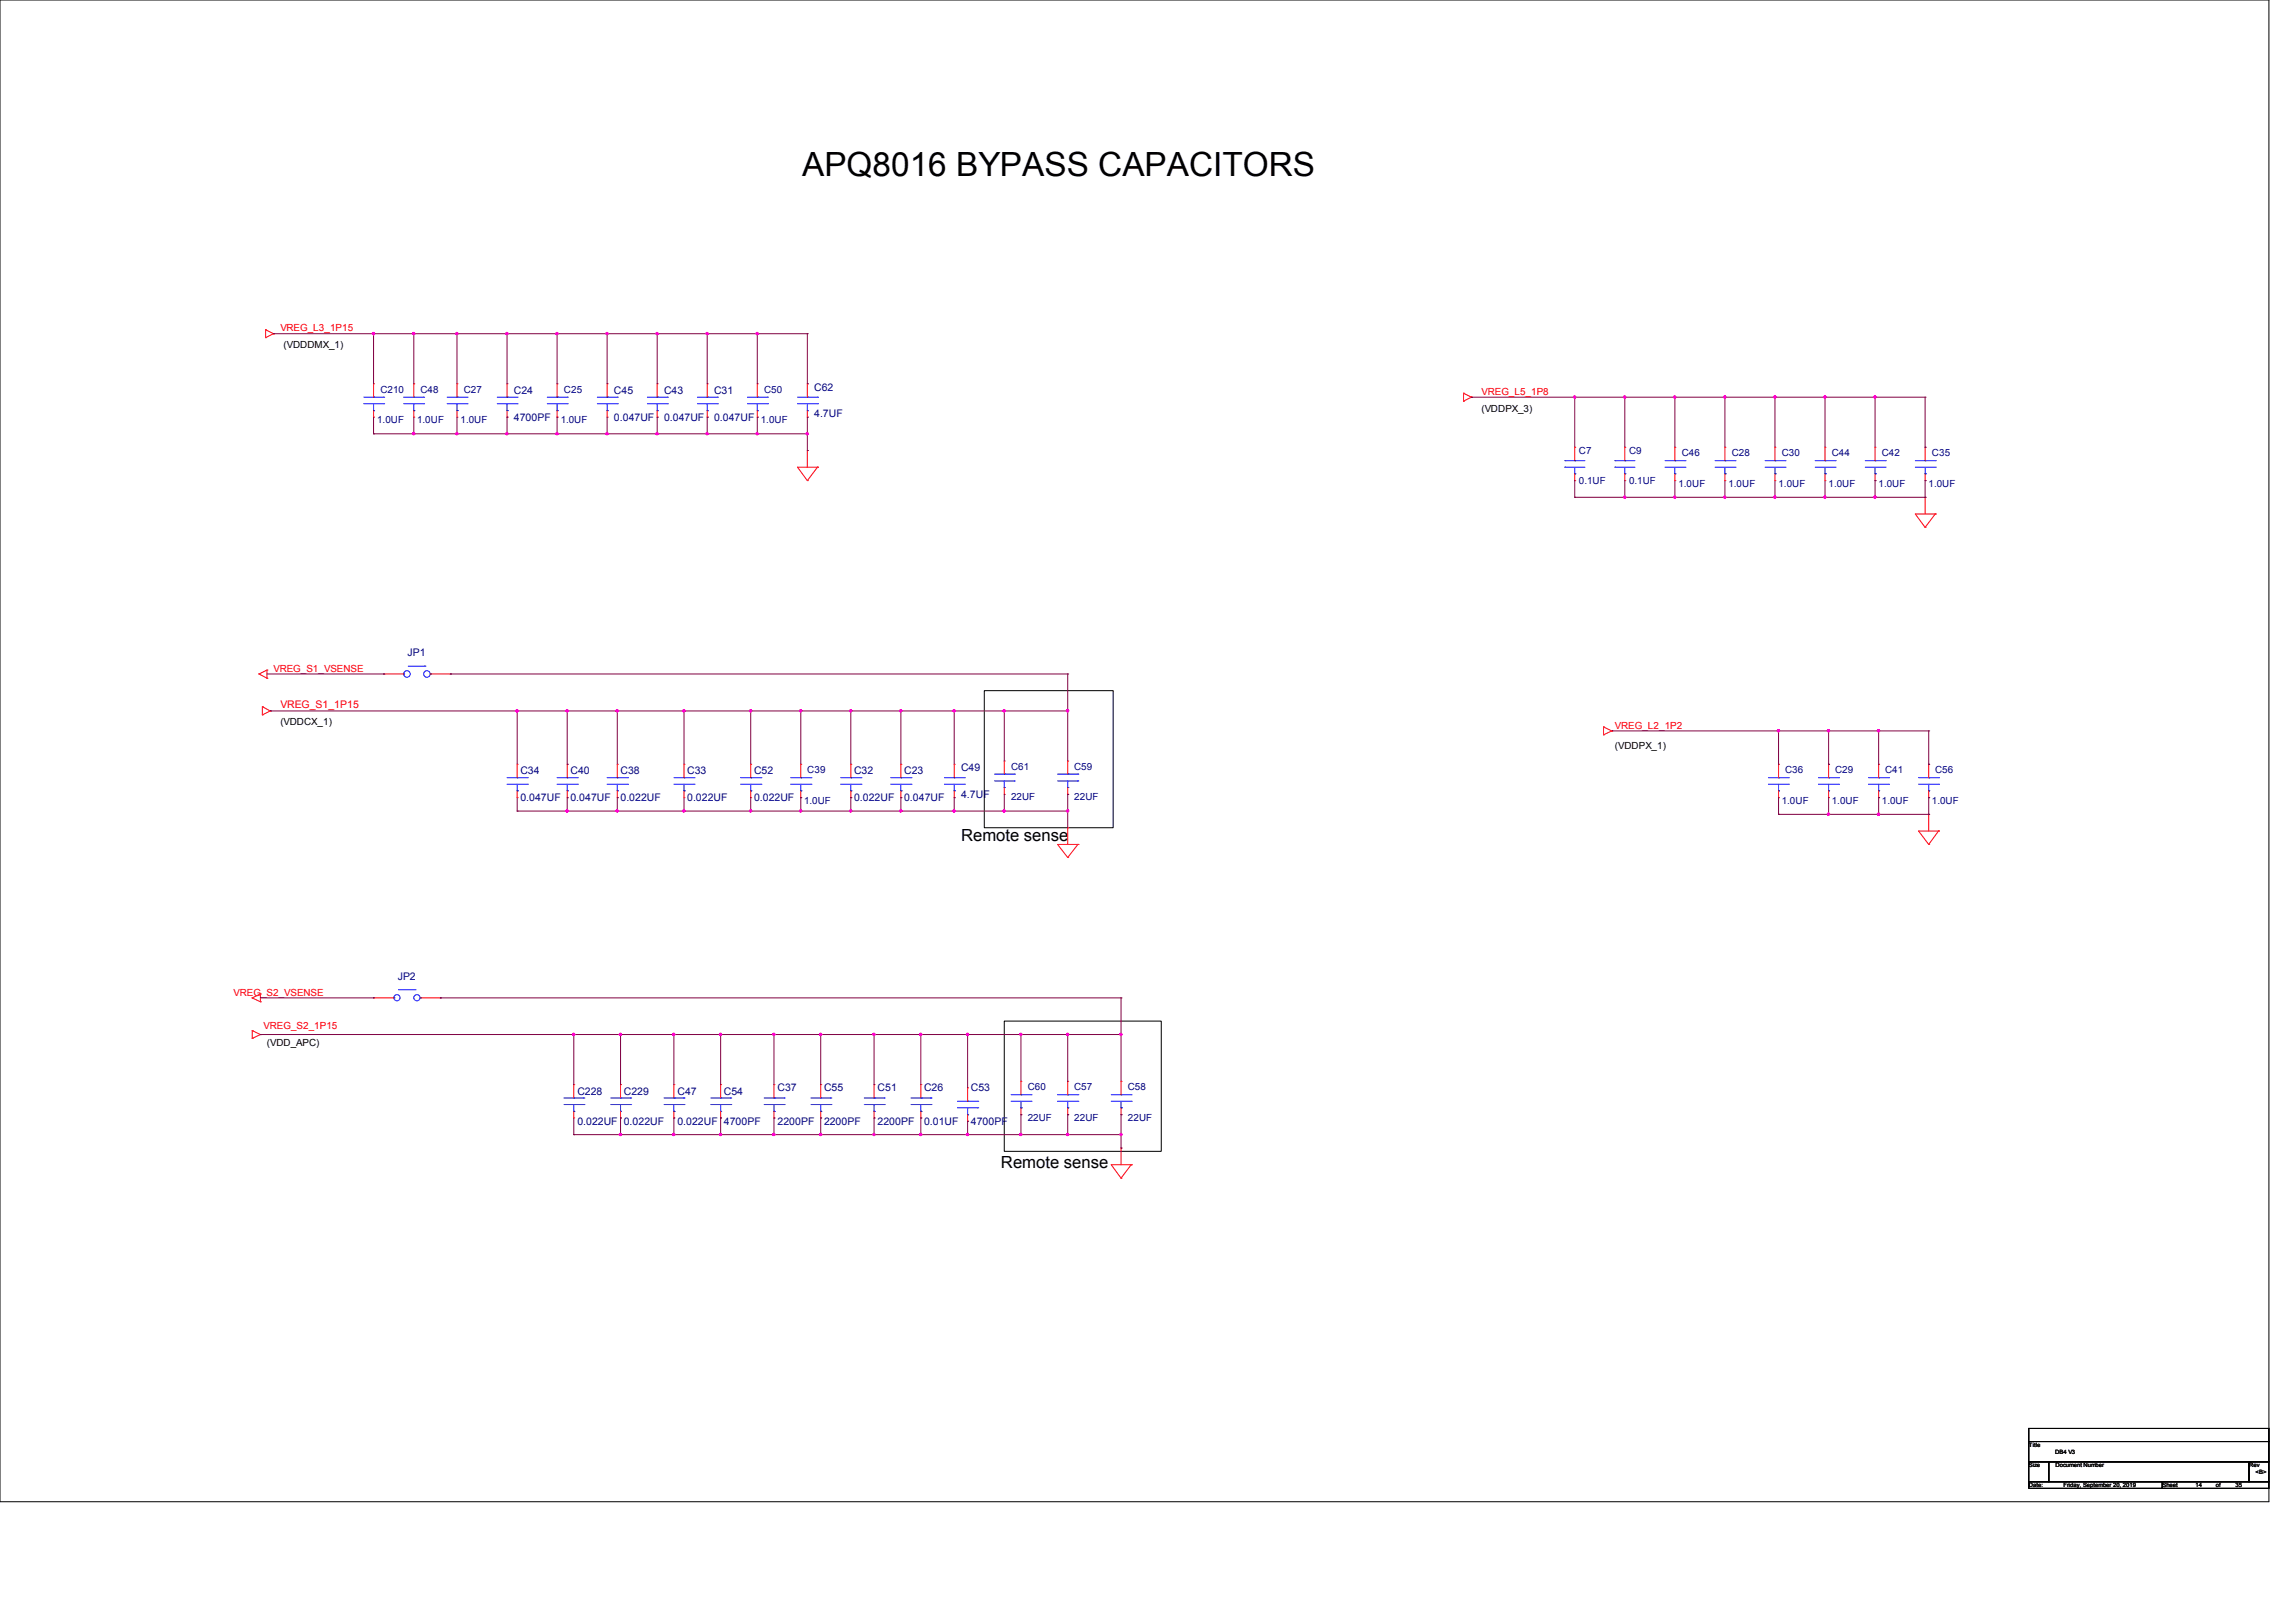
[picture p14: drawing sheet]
<svg xmlns="http://www.w3.org/2000/svg" width="297mm" height="210mm" viewBox="0 0 297 210" stroke-linecap="round" stroke-linejoin="round" font-family="sans-serif">
<defs><g id="words">
<text font-size="4.3" x="103.8" y="22.7">APQ8016 BYPASS CAPACITORS</text>
<g font-size="2.2">
<text x="124.4" y="108.8">Remote sense</text>
<text x="129.5" y="151.1">Remote sense</text>
</g>
<g font-size="1.4" fill="#000080">
<text x="66.5" y="51">C24</text>
<text x="79.5" y="51">C45</text>
<text x="85.9" y="51">C43</text>
<text x="92.4" y="51">C31</text>
<text x="105.4" y="50.5">C62</text>
<text x="105.4" y="54">4.7UF</text>
<text x="66.5" y="54.4">4700PF</text>
<text x="79.5" y="54.4">0.047UF</text>
<text x="85.9" y="54.4">0.047UF</text>
<text x="92.4" y="54.4">0.047UF</text>
<text x="52.7" y="84.9">JP1</text>
<text x="67.4" y="100.2">C34</text>
<text x="73.8" y="100.2">C40</text>
<text x="80.3" y="100.2">C38</text>
<text x="88.9" y="100.2">C33</text>
<text x="97.6" y="100.2">C52</text>
<text x="110.5" y="100.2">C32</text>
<text x="117" y="100.2">C23</text>
<text x="124.4" y="99.8">C49</text>
<text x="67.4" y="103.6">0.047UF</text>
<text x="73.8" y="103.6">0.047UF</text>
<text x="80.3" y="103.6">0.022UF</text>
<text x="88.9" y="103.6">0.022UF</text>
<text x="97.6" y="103.6">0.022UF</text>
<text x="110.5" y="103.6">0.022UF</text>
<text x="117" y="103.6">0.047UF</text>
<text x="124.4" y="103.2">4.7UF</text>
<text x="51.5" y="126.8">JP2</text>
<text x="74.7" y="141.6">C228</text>
<text x="80.7" y="141.6">C229</text>
<text x="87.7" y="141.6">C47</text>
<text x="93.7" y="141.6">C54</text>
<text x="100.6" y="141.2">C37</text>
<text x="106.6" y="141.2">C55</text>
<text x="113.6" y="141.2">C51</text>
<text x="119.6" y="141.2">C26</text>
<text x="125.6" y="141.2">C53</text>
<text x="74.7" y="145.5">0.022UF</text>
<text x="80.7" y="145.5">0.022UF</text>
<text x="87.7" y="145.5">0.022UF</text>
<text x="93.7" y="145.5">4700PF</text>
<text x="100.6" y="145.5">2200PF</text>
<text x="106.6" y="145.5">2200PF</text>
<text x="113.6" y="145.5">2200PF</text>
<text x="119.6" y="145.5">0.01UF</text>
<text x="125.6" y="145.5">4700PF</text>
</g>
<text font-size="1.4" fill="#f00" x="36.3" y="91.7">VREG_S1_1P15</text>
<g font-size="1.3" fill="#f00">
<text x="36.3" y="42.9">VREG_L3_1P15</text>
<text x="191.7" y="51.1">VREG_L5_1P8</text>
<text x="35.4" y="87">VREG_S1_VSENSE</text>
<text x="209" y="94.3">VREG_L2_1P2</text>
<text x="30.2" y="128.8">VREG_S2_VSENSE</text>
<text x="34.1" y="133.1">VREG_S2_1P15</text>
</g>
<g font-size="1.3">
<text x="36.7" y="45">(VDDDMX_1)</text>
<text x="191.7" y="53.3">(VDDPX_3)</text>
<text x="36.3" y="93.9">(VDDCX_1)</text>
<text x="209" y="96.9">(VDDPX_1)</text>
<text x="34.5" y="135.3">(VDD_APC)</text>
</g>
<g font-size="1.3" fill="#000080">
<text x="49.2" y="50.8">C210</text>
<text x="54.4" y="50.8">C48</text>
<text x="60" y="50.8">C27</text>
<text x="73" y="50.8">C25</text>
<text x="98.9" y="50.8">C50</text>
<text x="48.8" y="54.7">1.0UF</text>
<text x="54" y="54.7">1.0UF</text>
<text x="59.6" y="54.7">1.0UF</text>
<text x="72.6" y="54.7">1.0UF</text>
<text x="98.5" y="54.7">1.0UF</text>
<text x="204.3" y="58.8">C7</text>
<text x="210.8" y="58.8">C9</text>
<text x="217.6" y="59.1">C46</text>
<text x="224.1" y="59.1">C28</text>
<text x="230.6" y="59.1">C30</text>
<text x="237.1" y="59.1">C44</text>
<text x="243.5" y="59.1">C42</text>
<text x="250" y="59.1">C35</text>
<text x="204.3" y="62.7">0.1UF</text>
<text x="210.8" y="62.7">0.1UF</text>
<text x="217.2" y="62.9">1.0UF</text>
<text x="223.7" y="62.9">1.0UF</text>
<text x="230.2" y="62.9">1.0UF</text>
<text x="236.6" y="62.9">1.0UF</text>
<text x="243.1" y="62.9">1.0UF</text>
<text x="249.6" y="62.9">1.0UF</text>
<text x="104.5" y="100.1">C39</text>
<text x="130.8" y="99.7">C61</text>
<text x="139" y="99.7">C59</text>
<text x="231" y="100.1">C36</text>
<text x="237.5" y="100.1">C29</text>
<text x="244" y="100.1">C41</text>
<text x="250.4" y="100.1">C56</text>
<text x="104.1" y="104">1.0UF</text>
<text x="130.8" y="103.5">22UF</text>
<text x="139" y="103.5">22UF</text>
<text x="230.6" y="104">1.0UF</text>
<text x="237.1" y="104">1.0UF</text>
<text x="243.5" y="104">1.0UF</text>
<text x="250" y="104">1.0UF</text>
<text x="133" y="141.1">C60</text>
<text x="139" y="141.1">C57</text>
<text x="146" y="141.1">C58</text>
<text x="133" y="145">22UF</text>
<text x="139" y="145">22UF</text>
<text x="146" y="145">22UF</text>
</g>
<g font-size=".8">
<text x="262.6" y="187.2">Title</text>
<text x="262.6" y="189.9">Size</text>
<text x="266" y="188.1">DB4 V3</text>
<text x="266" y="189.9">Document Number</text>
<text x="291.1" y="189.9">Rev</text>
<text x="291.9" y="190.7">&lt;B&gt;</text>
<text x="262.6" y="192.4">Date:</text>
<text x="267" y="192.4">Friday, September 20, 2019</text>
<text x="279.8" y="192.4">Sheet</text>
<text x="284.1" y="192.4">14</text>
<text x="286.7" y="192.4">of</text>
<text x="289.3" y="192.4">35</text>
</g>
</g></defs>
<path d="M0 0h293.6v194.3h-293.6zM127.4 89.4h16.7v17.7h-16.7zM130 132.1h20.3v16.9h-20.3zM262.6 184.8h31v1.7h-31zM262.6 186.5h31v2.6h-31zM262.6 189.1h2.5v2.6h-2.5zM262.6 191.7h17.2v.9h-17.2zM265.1 189.1h25.9v2.6h-25.9zM279.8 191.7h13.8v.9h-13.8zM291 189.1h2.6v2.6h-2.6z" fill="none" stroke="#000" stroke-width=".13"/>
<g fill="none" stroke="#f00" stroke-width=".13">
<path d="M34.4 42.7h.1M34.4 43.7h.1M34.4 42.7l1 .5M34.4 42.7v1M35.4 43.2h.1M35.4 43.2l-1 .5M48.3 49.7h.1M48.3 54h.1M48.3 49.7v1.7M48.3 53.1v.9M53.6 49.7h.1M53.6 54h.1"/>
<path d="M53.6 49.7v1.7M53.6 53.1v.9M59.1 49.7h.1M59.1 54h.1M59.1 49.7v1.7M59.1 53.1v.9M65.6 49.7h.1M65.6 54h.1M65.6 49.7v1.7M65.6 53.1v.9M72.1 49.7h.1M72.1 54h.1"/>
<path d="M72.1 49.7v1.7M72.1 53.1v.9M78.6 49.7h.1M78.6 54h.1M78.6 49.7v1.7M78.6 53.1v.9M85 49.7h.1M85 54h.1M85 49.7v1.7M85 53.1v.9M91.5 49.7h.1M91.5 54h.1"/>
<path d="M91.5 49.7v1.7M91.5 53.1v.9M98 49.7h.1M98 54h.1M98 49.7v1.7M98 53.1v.9M104.5 58.3h.1M104.5 49.7h.1M104.5 54h.1M104.5 49.7v1.7M104.5 53.1v.9M104.5 58.3v2.2"/>
<path d="M189.4 50.9h.1M189.4 51.9h.1M189.4 50.9l1 .5M189.4 50.9v1M190.4 51.4h.1M190.4 51.4l-1 .5M203.8 57.9h.1M203.8 57.9v1.7M210.3 57.9h.1M210.3 57.9v1.7M216.7 57.9h.1M216.7 57.9v1.7"/>
<path d="M223.2 57.9h.1M223.2 57.9v1.7M229.7 57.9h.1M229.7 57.9v1.7M236.2 57.9h.1M236.2 57.9v1.7M242.7 57.9h.1M242.7 57.9v1.7M249.1 57.9h.1M249.1 57.9v1.7M104.5 62.2h.1M105.8 60.5h.1"/>
<path d="M105.8 60.5h-2.6l1.3 1.7M105.8 60.5l-1.3 1.7M203.8 62.2h.1M203.8 61.3v.9M210.3 62.2h.1M210.3 61.3v.9M216.7 62.2h.1M216.7 61.3v.9M223.2 62.2h.1M223.2 61.3v.9M229.7 62.2h.1M229.7 61.3v.9"/>
<path d="M236.2 62.2h.1M236.2 61.3v.9M242.7 62.2h.1M242.7 61.3v.9M249.1 64.3h.1M249.1 68.2h.1M249.1 62.2h.1M249.1 61.3v.9M249.1 64.3v2.2M250.4 66.5h.1M250.4 66.5h-2.5l1.2 1.7M250.4 66.5l-1.3 1.7"/>
<path d="M33.5 87.2h.1M33.5 87.2l1 .6M34 91.4h.1M34 92.5h.1M34 91.4l1 .6M34 91.4v1.1M34.5 86.7h.1M34.5 87.8h.1M34.5 86.7l-1 .5M34.5 86.7v1.1M35 92h.1M35 92l-1 .5"/>
<path d="M49.7 87.2h.1M49.7 87.2h2.5M55.7 87.2h2.6M58.3 87.2h.1M66.9 98.9h.1M66.9 98.9v1.7M73.4 98.9h.1M73.4 98.9v1.7M79.9 98.9h.1M79.9 98.9v1.7M88.5 98.9h.1M88.5 98.9v1.7"/>
<path d="M97.2 98.9h.1M97.2 98.9v1.7M103.6 98.9h.1M103.6 98.9v1.7M110.1 98.9h.1M110.1 98.9v1.7M116.6 98.9h.1M116.6 98.9v1.7M123.5 98.9h.1M123.5 98.9v1.7M130 98.5h.1M130 98.5v1.7"/>
<path d="M138.2 98.5h.1M138.2 98.5v1.7M207.5 94.1h.1M207.5 95.1h.1M207.5 94.1l1.1 .5M207.5 94.1v1M208.6 94.6h.1M208.6 94.6l-1.1 .5M230.2 98.9h.1M230.2 98.9v1.7M236.6 98.9h.1M236.6 98.9v1.7"/>
<path d="M243.1 98.9h.1M243.1 98.9v1.7M249.6 98.9h.1M249.6 98.9v1.7M66.9 103.2h.1M66.9 102.3v.9M73.4 103.2h.1M73.4 102.3v.9M79.9 103.2h.1M79.9 102.3v.9M88.5 103.2h.1M88.5 102.3v.9"/>
<path d="M97.2 103.2h.1M97.2 102.3v.9M103.6 103.2h.1M103.6 102.3v.9M110.1 103.2h.1M110.1 102.3v.9M116.6 103.2h.1M116.6 102.3v.9M123.5 103.2h.1M123.5 102.3v.9M130 102.8h.1M130 101.9v.9"/>
<path d="M138.2 107.1h.1M138.2 111h.1M138.2 102.8h.1M138.2 101.9v.9M138.2 107.1v2.2M139.5 109.3h.1M139.5 109.3h-2.6l1.3 1.7M139.5 109.3l-1.3 1.7M230.2 103.2h.1M230.2 102.3v.9M236.6 103.2h.1M236.6 102.3v.9"/>
<path d="M243.1 103.2h.1M243.1 102.3v.9M249.6 105.4h.1M249.6 109.3h.1M249.6 103.2h.1M249.6 102.3v.9M249.6 105.4v2.1M250.9 107.5h.1M250.9 107.5h-2.6l1.3 1.8M250.9 107.5l-1.3 1.8M32.6 129.1h.1M32.6 133.3h.1"/>
<path d="M32.6 134.4h.1M32.6 129.1l1.1 .5M32.6 133.3l1.1 .6M32.6 133.3v1.1M33.7 128.6h.1M33.7 129.6h.1M33.7 133.9h.1M33.7 128.6l-1.1 .5M33.7 128.6v1M33.7 133.9l-1.1 .5M48.3 129.1h.1M48.3 129.1h2.7"/>
<path d="M54.4 129.1h2.6M57 129.1h.1M132.1 139.9h.1M132.1 139.9v1.7M138.2 139.9h.1M138.2 139.9v1.7M145.1 139.9h.1M145.1 139.9v1.7M74.3 140.3h.1M74.3 144.7h.1M74.3 140.3v1.8M74.3 143.8v.9"/>
<path d="M80.3 140.3h.1M80.3 144.7h.1M80.3 140.3v1.8M80.3 143.8v.9M87.2 140.3h.1M87.2 144.7h.1M87.2 140.3v1.8M87.2 143.8v.9M93.3 140.3h.1M93.3 144.7h.1M93.3 140.3v1.8M93.3 143.8v.9"/>
<path d="M100.2 140.3h.1M100.2 144.7h.1M100.2 140.3v1.8M100.2 143.8v.9M106.2 140.3h.1M106.2 144.7h.1M106.2 140.3v1.8M106.2 143.8v.9M113.1 140.3h.1M113.1 144.7h.1M113.1 140.3v1.8M113.1 143.8v.9"/>
<path d="M119.2 140.3h.1M119.2 144.7h.1M119.2 140.3v1.8M119.2 143.8v.9M125.2 140.8h.1M125.2 145.1h.1M125.2 140.8v1.7M125.2 144.2v.9M132.1 144.2h.1M132.1 143.3v.9M138.2 144.2h.1M138.2 143.3v.9"/>
<path d="M145.1 148.5h.1M145.1 152.4h.1M145.1 144.2h.1M145.1 143.3v.9M145.1 148.5v2.2M146.4 150.7h.1M146.4 150.7h-2.6l1.3 1.7M146.4 150.7l-1.3 1.7"/>
</g>
<g fill="none" stroke="#00f" stroke-width=".13">
<path d="M47.1 51.4h2.6M47.1 52.2h2.6M48.3 51.4h.1M48.3 53.1h.1M48.3 52.2v.9M49.7 51.4h.1M49.7 52.2h.1M52.2 51.4h2.6M52.2 52.2h2.6M53.6 51.4h.1M53.6 53.1h.1M53.6 52.2v.9"/>
<path d="M54.8 51.4h.1M54.8 52.2h.1M57.9 51.4h2.6M57.9 52.2h2.6M59.1 51.4h.1M59.1 53.1h.1M59.1 52.2v.9M60.5 51.4h.1M60.5 52.2h.1M64.3 51.4h2.6M64.3 52.2h2.6M65.6 51.4h.1"/>
<path d="M65.6 53.1h.1M65.6 52.2v.9M66.9 51.4h.1M66.9 52.2h.1M70.8 51.4h2.6M70.8 52.2h2.6M72.1 51.4h.1M72.1 53.1h.1M72.1 52.2v.9M73.4 51.4h.1M73.4 52.2h.1M77.3 51.4h2.6"/>
<path d="M77.3 52.2h2.6M78.6 51.4h.1M78.6 53.1h.1M78.6 52.2v.9M79.9 51.4h.1M79.9 52.2h.1M83.8 51.4h2.6M83.8 52.2h2.6M85 51.4h.1M85 53.1h.1M85 52.2v.9M86.4 51.4h.1"/>
<path d="M86.4 52.2h.1M90.3 51.4h2.5M90.3 52.2h2.5M91.5 51.4h.1M91.5 53.1h.1M91.5 52.2v.9M92.8 51.4h.1M92.8 52.2h.1M96.7 51.4h2.6M96.7 52.2h2.6M98 51.4h.1M98 53.1h.1"/>
<path d="M98 52.2v.9M99.3 51.4h.1M99.3 52.2h.1M103.2 51.4h2.6M103.2 52.2h2.6M104.5 51.4h.1M104.5 53.1h.1M104.5 52.2v.9M105.8 51.4h.1M105.8 52.2h.1M202.5 59.6h.1M202.5 59.6h2.6"/>
<path d="M203.8 59.6h.1M209 59.6h.1M209 59.6h2.6M210.3 59.6h.1M215.5 59.6h2.6M216.7 59.6h.1M218.1 59.6h.1M222 59.6h2.5M223.2 59.6h.1M224.5 59.6h.1M228.4 59.6h2.6M229.7 59.6h.1"/>
<path d="M231 59.6h.1M234.9 59.6h2.6M236.2 59.6h.1M237.5 59.6h.1M241.4 59.6h2.6M242.7 59.6h.1M244 59.6h.1M247.9 59.6h2.5M249.1 59.6h.1M250.4 59.6h.1M202.5 60.5h.1M202.5 60.5h2.6"/>
<path d="M203.8 61.3h.1M203.8 60.5v.8M209 60.5h.1M209 60.5h2.6M210.3 61.3h.1M210.3 60.5v.8M215.5 60.5h2.6M216.7 61.3h.1M216.7 60.5v.8M218.1 60.5h.1M222 60.5h2.5M223.2 61.3h.1"/>
<path d="M223.2 60.5v.8M224.5 60.5h.1M228.4 60.5h2.6M229.7 61.3h.1M229.7 60.5v.8M231 60.5h.1M234.9 60.5h2.6M236.2 61.3h.1M236.2 60.5v.8M237.5 60.5h.1M241.4 60.5h2.6M242.7 61.3h.1"/>
<path d="M242.7 60.5v.8M244 60.5h.1M247.9 60.5h2.5M249.1 61.3h.1M249.1 60.5v.8M250.4 60.5h.1M52.2 87.2h.1M52.8 86.2h2.2M55 86.2h.1M55.7 87.2h.1M65.6 100.6h2.6M65.6 101.5h2.6"/>
<path d="M66.9 100.6h.1M66.9 102.3h.1M66.9 101.5v.8M68.2 100.6h.1M68.2 101.5h.1M72.1 100.6h2.6M72.1 101.5h2.6M73.4 100.6h.1M73.4 102.3h.1M73.4 101.5v.8M74.7 100.6h.1M74.7 101.5h.1"/>
<path d="M78.6 100.6h2.6M78.6 101.5h2.6M79.9 100.6h.1M79.9 102.3h.1M79.9 101.5v.8M81.2 100.6h.1M81.2 101.5h.1M87.2 100.6h2.6M87.2 101.5h2.6M88.5 100.6h.1M88.5 102.3h.1M88.5 101.5v.8"/>
<path d="M89.8 100.6h.1M89.8 101.5h.1M95.8 100.6h2.7M95.8 101.5h2.7M97.2 100.6h.1M97.2 102.3h.1M97.2 101.5v.8M98.5 100.6h.1M98.5 101.5h.1M102.3 100.6h2.6M102.3 101.5h2.6M103.6 100.6h.1"/>
<path d="M103.6 102.3h.1M103.6 101.5v.8M104.9 100.6h.1M104.9 101.5h.1M108.8 100.6h2.6M108.8 101.5h2.6M110.1 100.6h.1M110.1 102.3h.1M110.1 101.5v.8M111.4 100.6h.1M111.4 101.5h.1M115.3 100.6h2.6"/>
<path d="M115.3 101.5h2.6M116.6 100.6h.1M116.6 102.3h.1M116.6 101.5v.8M117.9 100.6h.1M117.9 101.5h.1M122.2 100.6h2.6M122.2 101.5h2.6M123.5 100.6h.1M123.5 102.3h.1M123.5 101.5v.8M124.8 100.6h.1"/>
<path d="M124.8 101.5h.1M128.7 100.2h2.6M128.7 101h2.6M130 100.2h.1M130 101.9h.1M130 101v.9M131.3 100.2h.1M131.3 101h.1M136.9 100.2h2.6M136.9 101h2.6M138.2 100.2h.1M138.2 101.9h.1"/>
<path d="M138.2 101v.9M139.5 100.2h.1M139.5 101h.1M228.9 100.6h2.5M228.9 101.5h2.5M230.2 100.6h.1M230.2 102.3h.1M230.2 101.5v.8M231.4 100.6h.1M231.4 101.5h.1M235.3 100.6h2.6M235.3 101.5h2.6"/>
<path d="M236.6 100.6h.1M236.6 102.3h.1M236.6 101.5v.8M237.9 100.6h.1M237.9 101.5h.1M241.8 100.6h2.6M241.8 101.5h2.6M243.1 100.6h.1M243.1 102.3h.1M243.1 101.5v.8M244.4 100.6h.1M244.4 101.5h.1"/>
<path d="M248.3 100.6h2.6M248.3 101.5h2.6M249.6 100.6h.1M249.6 102.3h.1M249.6 101.5v.8M250.9 100.6h.1M250.9 101.5h.1M51 129.1h.1M51.6 128.1h2.1M53.7 128.1h.1M54.4 129.1h.1M73 142.1h2.6"/>
<path d="M73 142.9h2.6M74.3 142.1h.1M74.3 143.8h.1M74.3 142.9v.9M75.6 142.1h.1M75.6 142.9h.1M79 142.1h2.6M79 142.9h2.6M80.3 142.1h.1M80.3 143.8h.1M80.3 142.9v.9M81.6 142.1h.1"/>
<path d="M81.6 142.9h.1M85.9 142.1h2.6M85.9 142.9h2.6M87.2 142.1h.1M87.2 143.8h.1M87.2 142.9v.9M88.5 142.1h.1M88.5 142.9h.1M92 142.1h2.6M92 142.9h2.6M93.3 142.1h.1M93.3 143.8h.1"/>
<path d="M93.3 142.9v.9M94.6 142.1h.1M94.6 142.9h.1M98.9 142.1h2.6M98.9 142.9h2.6M100.2 142.1h.1M100.2 143.8h.1M100.2 142.9v.9M101.5 142.1h.1M101.5 142.9h.1M104.9 142.1h2.6M104.9 142.9h2.6"/>
<path d="M106.2 142.1h.1M106.2 143.8h.1M106.2 142.9v.9M107.5 142.1h.1M107.5 142.9h.1M111.8 142.1h2.6M111.8 142.9h2.6M113.1 142.1h.1M113.1 143.8h.1M113.1 142.9v.9M114.4 142.1h.1M114.4 142.9h.1"/>
<path d="M117.9 142.1h2.6M117.9 142.9h2.6M119.2 142.1h.1M119.2 143.8h.1M119.2 142.9v.9M120.5 142.1h.1M120.5 142.9h.1M123.9 142.5h2.6M123.9 143.3h2.6M125.2 142.5h.1M125.2 144.2h.1M125.2 143.3v.9"/>
<path d="M126.5 142.5h.1M126.5 143.3h.1M130.9 141.6h2.5M130.9 142.5h2.5M132.1 141.6h.1M132.1 143.3h.1M132.1 142.5v.8M133.4 141.6h.1M133.4 142.5h.1M136.9 141.6h2.6M136.9 142.5h2.6M138.2 141.6h.1"/>
<path d="M138.2 143.3h.1M138.2 142.5v.8M139.5 141.6h.1M139.5 142.5h.1M143.8 141.6h2.6M143.8 142.5h2.6M145.1 141.6h.1M145.1 143.3h.1M145.1 142.5v.8M146.4 141.6h.1M146.4 142.5h.1"/>
<circle cx="52.7" cy="87.2" r=".42"/>
<circle cx="55.2" cy="87.2" r=".42"/>
<circle cx="51.4" cy="129.1" r=".4"/>
<circle cx="54" cy="129.1" r=".4"/>
</g>
<g fill="none" stroke="#800040" stroke-width=".13">
<path d="M35.4 43.2h.1M35.4 43.2h69.1M48.3 43.2h.1M48.3 56.1h.1M48.3 43.2v6.5M48.3 54v2.1M48.3 56.1h56.2M53.6 43.2h.1M53.6 56.1h.1M53.6 43.2v6.5M53.6 54v2.1M59.1 43.2h.1"/>
<path d="M59.1 56.1h.1M59.1 43.2v6.5M59.1 54v2.1M65.6 43.2h.1M65.6 56.1h.1M65.6 54h.1M65.6 43.2v6.5M65.6 54v2.1M72.1 43.2h.1M72.1 56.1h.1M72.1 54h.1M72.1 43.2v6.5"/>
<path d="M72.1 54v2.1M78.6 43.2h.1M78.6 56.1h.1M78.6 43.2v6.5M78.6 54v2.1M85 43.2h.1M85 56.1h.1M85 54h.1M85 43.2v6.5M85 54v2.1M91.5 43.2h.1M91.5 56.1h.1"/>
<path d="M91.5 54h.1M91.5 43.2v6.5M91.5 54v2.1M98 43.2h.1M98 56.1h.1M98 54h.1M98 43.2v6.5M98 54v2.1M104.5 43.2h.1M104.5 49.7h.1M104.5 56.1h.1M104.5 58.3h.1"/>
<path d="M104.5 54h.1M104.5 43.2v6.5M104.5 54v4.3M190.4 51.4h58.7M203.8 51.4h.1M203.8 51.4v6.5M210.3 51.4h.1M210.3 51.4v6.5M216.7 51.4h.1M216.7 51.4v6.5M223.2 51.4h.1M223.2 51.4v6.5"/>
<path d="M229.7 51.4h.1M229.7 51.4v6.5M236.2 51.4h.1M236.2 51.4v6.5M242.7 51.4h.1M242.7 51.4v6.5M249.1 51.4h.1M249.1 57.9h.1M249.1 51.4v6.5M203.8 64.3h.1M203.8 62.2v2.1M203.8 64.3h45.3"/>
<path d="M210.3 64.3h.1M210.3 62.2v2.1M216.7 64.3h.1M216.7 62.2v2.1M223.2 64.3h.1M223.2 62.2v2.1M229.7 64.3h.1M229.7 62.2v2.1M236.2 64.3h.1M236.2 62.2v2.1M242.7 64.3h.1M242.7 62.2h.1"/>
<path d="M242.7 62.2v2.1M249.1 64.3h.1M249.1 62.2h.1M249.1 62.2v2.1M34.5 87.2h15.2M35 92h103.2M49.7 87.2h.1M58.3 87.2h.1M58.3 87.2h79.9M66.9 92h.1M66.9 92v6.9M73.4 92h.1"/>
<path d="M73.4 98.9h.1M73.4 92v6.9M79.9 92h.1M79.9 92v6.9M88.5 92h.1M88.5 92v6.9M97.2 92h.1M97.2 92v6.9M103.6 92h.1M103.6 92v6.9M110.1 92h.1M110.1 92v6.9"/>
<path d="M116.6 92h.1M116.6 92v6.9M123.5 92h.1M123.5 92v6.9M130 92h.1M130 92v6.5M138.2 92h.1M138.2 87.2h.1M138.2 87.2v11.3M208.6 94.6h41M230.2 94.6h.1M230.2 94.6v4.3"/>
<path d="M236.6 94.6h.1M236.6 98.9h.1M236.6 94.6v4.3M243.1 94.6h.1M243.1 94.6v4.3M249.6 94.6h.1M249.6 98.9h.1M249.6 94.6v4.3M66.9 104.9h.1M66.9 103.2v1.7M66.9 104.9h71.3M73.4 104.9h.1"/>
<path d="M73.4 103.2h.1M73.4 103.2v1.7M79.9 104.9h.1M79.9 103.2h.1M79.9 103.2v1.7M88.5 104.9h.1M88.5 103.2v1.7M97.2 104.9h.1M97.2 103.2v1.7M103.6 104.9h.1M103.6 103.2h.1M103.6 103.2v1.7"/>
<path d="M110.1 104.9h.1M110.1 103.2h.1M110.1 103.2v1.7M116.6 104.9h.1M116.6 103.2h.1M116.6 103.2v1.7M123.5 104.9h.1M123.5 103.2h.1M123.5 103.2v1.7M130 104.9h.1M130 102.8v2.1M138.2 104.9h.1"/>
<path d="M138.2 102.8h.1M138.2 102.8v4.3M230.2 105.4h.1M230.2 103.2v2.2M230.2 105.4h19.4M236.6 105.4h.1M236.6 103.2v2.2M243.1 105.4h.1M243.1 103.2h.1M243.1 103.2v2.2M249.6 105.4h.1M249.6 103.2h.1"/>
<path d="M249.6 103.2v2.2M33.7 133.9h.1M33.7 129.1h14.6M33.7 133.9h111.4M48.3 129.1h.1M57 129.1h.1M57 129.1h88.1M74.3 133.9h.1M74.3 133.9v6.4M80.3 133.9h.1M80.3 133.9v6.4M87.2 133.9h.1"/>
<path d="M87.2 133.9v6.4M93.3 133.9h.1M93.3 133.9v6.4M100.2 133.9h.1M100.2 133.9v6.4M106.2 133.9h.1M106.2 133.9v6.4M113.1 133.9h.1M113.1 133.9v6.4M119.2 133.9h.1M119.2 133.9v6.4M125.2 133.9h.1"/>
<path d="M125.2 133.9v6.9M132.1 133.9h.1M132.1 133.9v6M138.2 133.9h.1M138.2 133.9v6M145.1 133.9h.1M145.1 129.1h.1M145.1 129.1v10.8M74.3 146.8h.1M74.3 144.7v2.1M74.3 146.8h70.8M80.3 146.8h.1"/>
<path d="M80.3 144.7h.1M80.3 144.7v2.1M87.2 146.8h.1M87.2 144.7h.1M87.2 144.7v2.1M93.3 146.8h.1M93.3 144.7h.1M93.3 144.7v2.1M100.2 146.8h.1M100.2 144.7h.1M100.2 144.7v2.1M106.2 146.8h.1"/>
<path d="M106.2 144.7h.1M106.2 144.7v2.1M113.1 146.8h.1M113.1 144.7h.1M113.1 144.7v2.1M119.2 146.8h.1M119.2 144.7h.1M119.2 144.7v2.1M125.2 146.8h.1M125.2 145.1h.1M125.2 145.1v1.7M132.1 146.8h.1"/>
<path d="M132.1 144.2h.1M132.1 144.2v2.6M138.2 146.8h.1M138.2 144.2h.1M138.2 144.2v2.6M145.1 146.8h.1M145.1 148.5h.1M145.1 144.2h.1M145.1 144.2v4.3"/>
</g>
<g fill="#f0f" stroke="#f0f" stroke-width=".13">
<circle cx="243.1" cy="94.6" r=".15"/>
<circle cx="236.6" cy="94.6" r=".15"/>
<circle cx="230.1" cy="94.6" r=".15"/>
<circle cx="73.4" cy="92" r=".15"/>
<circle cx="97.1" cy="92" r=".15"/>
<circle cx="79.9" cy="92" r=".15"/>
<circle cx="129.9" cy="92" r=".15"/>
<circle cx="116.6" cy="92" r=".15"/>
<circle cx="110.1" cy="92" r=".15"/>
<circle cx="103.6" cy="92" r=".15"/>
<circle cx="66.9" cy="92" r=".15"/>
<circle cx="88.5" cy="92" r=".15"/>
<circle cx="123.5" cy="92" r=".15"/>
<circle cx="138.2" cy="92" r=".15"/>
<circle cx="145.1" cy="133.8" r=".15"/>
<circle cx="132.1" cy="133.8" r=".15"/>
<circle cx="125.2" cy="133.8" r=".15"/>
<circle cx="113.1" cy="133.8" r=".15"/>
<circle cx="106.2" cy="133.8" r=".15"/>
<circle cx="74.2" cy="133.8" r=".15"/>
<circle cx="87.2" cy="133.8" r=".15"/>
<circle cx="93.2" cy="133.8" r=".15"/>
<circle cx="100.1" cy="133.8" r=".15"/>
<circle cx="119.1" cy="133.8" r=".15"/>
<circle cx="138.2" cy="133.8" r=".15"/>
<circle cx="80.3" cy="133.8" r=".15"/>
<circle cx="59.1" cy="43.2" r=".15"/>
<circle cx="98" cy="43.2" r=".15"/>
<circle cx="91.5" cy="43.2" r=".15"/>
<circle cx="85" cy="43.2" r=".15"/>
<circle cx="78.5" cy="43.2" r=".15"/>
<circle cx="72.1" cy="43.2" r=".15"/>
<circle cx="65.6" cy="43.2" r=".15"/>
<circle cx="53.5" cy="43.2" r=".15"/>
<circle cx="48.3" cy="43.2" r=".15"/>
<circle cx="210.2" cy="51.4" r=".15"/>
<circle cx="216.7" cy="51.4" r=".15"/>
<circle cx="223.2" cy="51.4" r=".15"/>
<circle cx="236.2" cy="51.4" r=".15"/>
<circle cx="242.6" cy="51.4" r=".15"/>
<circle cx="229.7" cy="51.4" r=".15"/>
<circle cx="203.8" cy="51.4" r=".15"/>
<circle cx="129.9" cy="104.9" r=".15"/>
<circle cx="123.5" cy="104.9" r=".15"/>
<circle cx="138.2" cy="104.9" r=".15"/>
<circle cx="116.6" cy="104.9" r=".15"/>
<circle cx="110.1" cy="104.9" r=".15"/>
<circle cx="103.6" cy="104.9" r=".15"/>
<circle cx="88.5" cy="104.9" r=".15"/>
<circle cx="97.1" cy="104.9" r=".15"/>
<circle cx="73.4" cy="104.9" r=".15"/>
<circle cx="79.9" cy="104.9" r=".15"/>
<circle cx="80.3" cy="146.8" r=".15"/>
<circle cx="87.2" cy="146.8" r=".15"/>
<circle cx="93.2" cy="146.8" r=".15"/>
<circle cx="100.1" cy="146.8" r=".15"/>
<circle cx="106.2" cy="146.8" r=".15"/>
<circle cx="113.1" cy="146.8" r=".15"/>
<circle cx="119.1" cy="146.8" r=".15"/>
<circle cx="125.2" cy="146.8" r=".15"/>
<circle cx="132.1" cy="146.8" r=".15"/>
<circle cx="138.2" cy="146.8" r=".15"/>
<circle cx="145.1" cy="146.8" r=".15"/>
<circle cx="78.5" cy="56.1" r=".15"/>
<circle cx="72.1" cy="56.1" r=".15"/>
<circle cx="91.5" cy="56.1" r=".15"/>
<circle cx="98" cy="56.1" r=".15"/>
<circle cx="104.5" cy="56.1" r=".15"/>
<circle cx="85" cy="56.1" r=".15"/>
<circle cx="65.6" cy="56.1" r=".15"/>
<circle cx="53.5" cy="56.1" r=".15"/>
<circle cx="59.1" cy="56.1" r=".15"/>
<circle cx="236.6" cy="105.3" r=".15"/>
<circle cx="243.1" cy="105.3" r=".15"/>
<circle cx="236.2" cy="64.3" r=".15"/>
<circle cx="242.6" cy="64.3" r=".15"/>
<circle cx="229.7" cy="64.3" r=".15"/>
<circle cx="216.7" cy="64.3" r=".15"/>
<circle cx="223.2" cy="64.3" r=".15"/>
<circle cx="210.2" cy="64.3" r=".15"/>
</g>
<use href="#words"/>
</svg>
